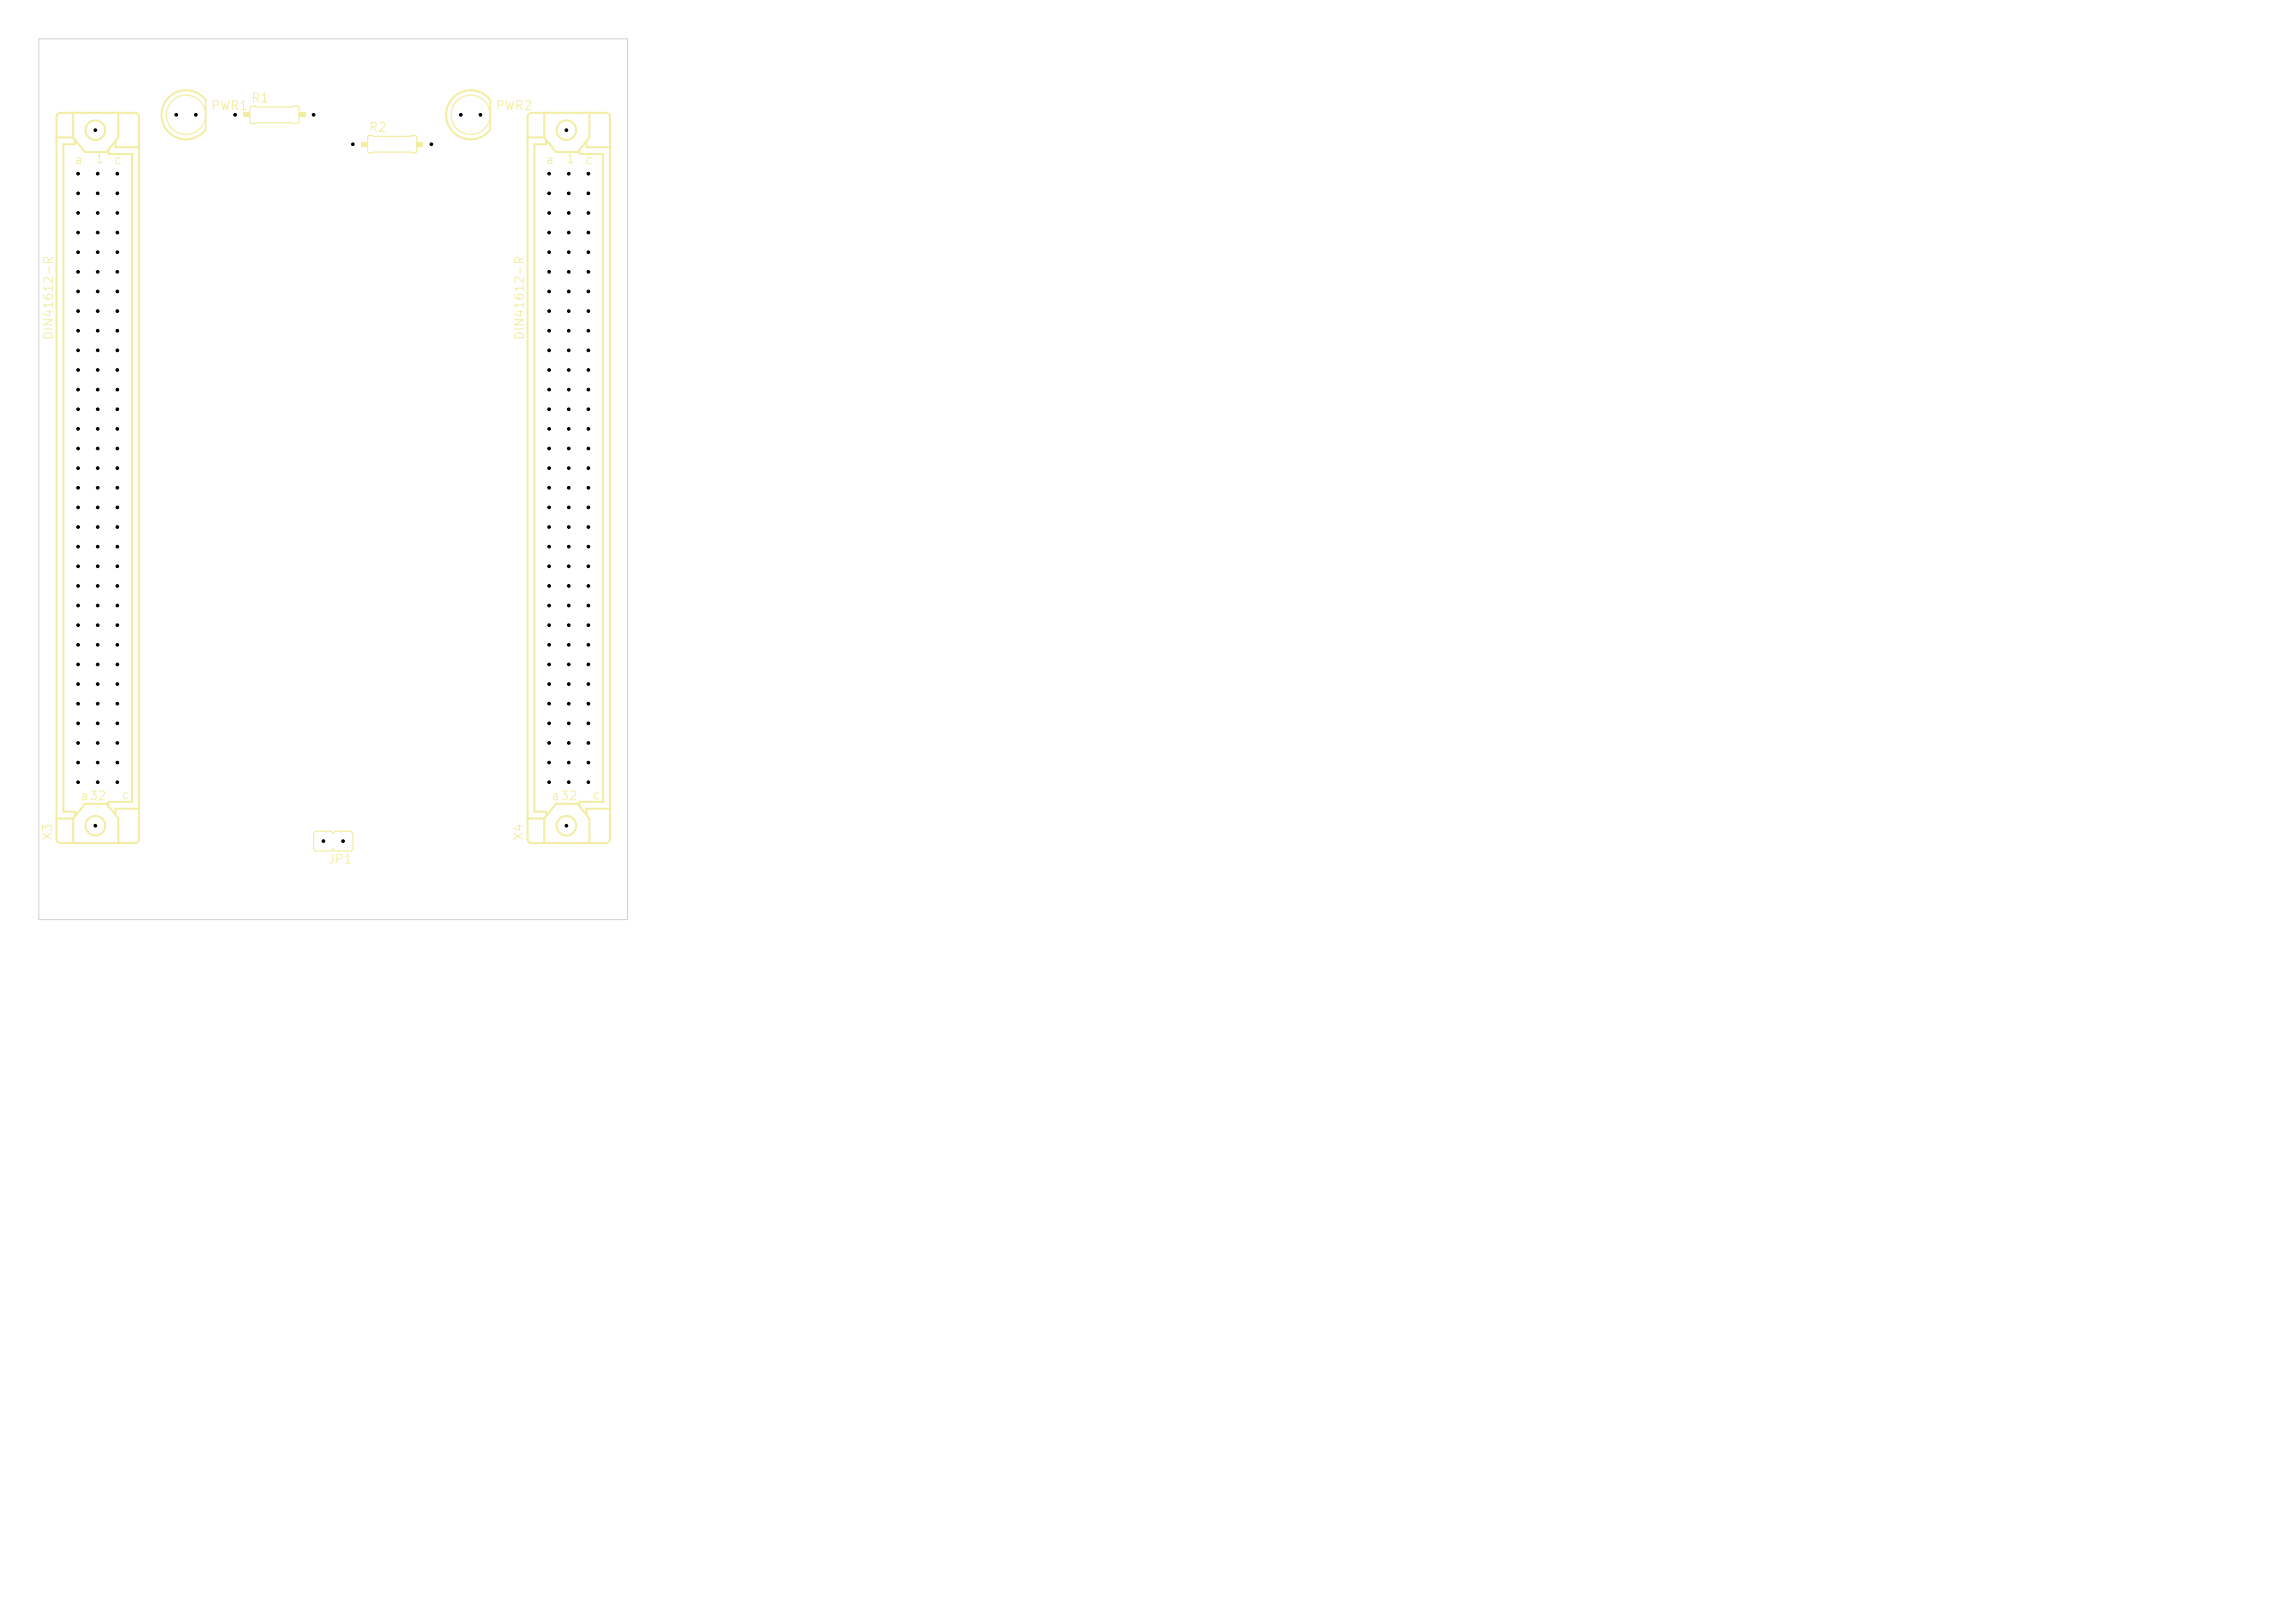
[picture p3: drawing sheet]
<svg xmlns="http://www.w3.org/2000/svg" width="297mm" height="210mm" viewBox="0 0 297 210" stroke-linecap="round" stroke-linejoin="round" font-family="sans-serif">
<defs><g id="words">
<g font-size="1.2" fill="#f2eda1">
<text x="27.2" y="14.5">PWR1</text>
<text x="32.4" y="13.5">R1</text>
<text x="47.7" y="17.3">R2</text>
<text x="64" y="14.5">PWR2</text>
<text x="7" y="108.9" transform="rotate(-90 7 108.9)">X3</text>
<text x="42.3" y="112">JP1</text>
<text x="68" y="108.9" transform="rotate(-90 68 108.9)">X4</text>
</g>
<g font-size="1.1" fill="#f2eda1">
<text x="9.6" y="21.5">a</text>
<text x="12.2" y="21.4">1</text>
<text x="14.6" y="21.5">c</text>
<text x="70.5" y="21.5">a</text>
<text x="73.2" y="21.4">1</text>
<text x="75.6" y="21.5">c</text>
<text x="7.1" y="44.1" transform="rotate(-90 7.1 44.1)">DIN41612-R</text>
<text x="68.1" y="44.1" transform="rotate(-90 68.1 44.1)">DIN41612-R</text>
<text x="10.3" y="103.8">a32</text>
<text x="15.6" y="103.7">c</text>
<text x="71.3" y="103.8">a32</text>
<text x="76.6" y="103.7">c</text>
</g>
</g></defs>
<g fill="none" stroke="#f2eda1" stroke-width=".15">
<path d="M47.6 17.6l.6-.1 .1 .1h4.9l.1-.1h.5l.1 .3v1.8l-.2 .2h-.4l-.1-.1h-4.9l-.1 .1h-.5l-.1-.2v-1.8zM40.8 107.6h2.1l.2 .2 .3-.2h2l.3 .2v2.1l-.3 .2h-2l-.3-.2-.2 .2h-2.1l-.2-.2v-2.1z"/>
<circle cx="24.1" cy="14.9" r="2.54"/>
</g>
<path d="M26.6 13v3.8" fill="none" stroke="#f2eda1" stroke-width=".2"/>
<path d="M26.6 12.9a3.2 3.2 0 0 0-4.7-.4 3.2 3.2 0 0 0 0 4.7 3.2 3.2 0 0 0 4.7-.4" fill="none" stroke="#f2eda1" stroke-width=".25"/>
<g fill="#f2eda1">
<path d="M46.7 18.4h.9v.6h-.9z"/>
<path d="M53.9 18.4h.9v.6h-.9z"/>
</g>
<path d="M63.4 13v3.8" fill="none" stroke="#f2eda1" stroke-width=".2"/>
<path d="M63.4 12.9a3.2 3.2 0 0 0-4.6-.4 3.2 3.2 0 0 0 0 4.7 3.2 3.2 0 0 0 4.6-.4" fill="none" stroke="#f2eda1" stroke-width=".25"/>
<g fill="none" stroke="#f2eda1" stroke-width=".15">
<path d="M32.4 13.8l.6-.1 .1 .1h4.8l.1-.1h.5l.2 .2v1.9l-.3 .2h-.4l-.1-.1h-4.8l-.1 .1h-.5l-.2-.2v-1.8z"/>
<circle cx="60.9" cy="14.9" r="2.54"/>
</g>
<g fill="#f2eda1">
<path d="M31.5 14.6h.8v.6h-.8z"/>
<path d="M38.7 14.6h.8v.6h-.8z"/>
</g>
<g fill="none" stroke="#f2eda1" stroke-width=".25">
<path d="M7.3 17.8h2.2M7.5 14.7l.3-.1h9.7a.51 .51 0 0 1 .5 .5v93.5a.51 .51 0 0 1-.5 .5h-9.7a.51 .51 0 0 1-.5-.5v-93.5zM9.5 14.6v3.2M9.7 18.2v.5h-1.5v86.3h1.5v.5M14 19.4v.5h3.1v83.9h-3.1v.6l-.2-.4M14.9 18.3v.7h3.1M15.3 14.6v3.2l-1.5 1.9h-2.8l-1.5-1.9M68.3 17.8h2.1M68.4 14.7l.4-.1h9.6a.51 .51 0 0 1 .5 .5v93.5a.51 .51 0 0 1-.5 .5h-9.6a.51 .51 0 0 1-.5-.5v-93.5zM70.4 14.6v3.2M70.7 18.2v.5h-1.5v86.3h1.5v.5M75 19.4v.5h3v83.9h-3v.6l-.3-.4"/>
<path d="M75.9 18.3v.7h3M76.3 14.6v3.2l-1.6 1.9h-2.7l-1.6-1.9M7.3 105.9h2.2M9.5 105.9v3.2M13.8 104h-2.8l-1.5 1.9M13.8 104l1.5 1.9v3.2M18 104.6h-3.1v.8M68.3 105.9h2.1M70.4 105.9v3.2M74.7 104h-2.7l-1.6 1.9M74.7 104l1.6 1.9v3.2M78.9 104.6h-3v.8"/>
<circle cx="12.3" cy="16.8" r="1.27"/>
<circle cx="73.3" cy="16.8" r="1.27"/>
<circle cx="12.3" cy="106.8" r="1.27"/>
<circle cx="73.3" cy="106.8" r="1.27"/>
</g>
<path d="M5 5h76.2v114h-76.2z" fill="none" stroke="#d0d2cd" stroke-width=".13"/>
<g fill="#000" stroke="#000" stroke-width=".13">
<circle cx="12.3" cy="16.8" r=".17"/>
<circle cx="22.8" cy="14.9" r=".17"/>
<circle cx="25.3" cy="14.9" r=".17"/>
<circle cx="30.4" cy="14.9" r=".18"/>
<circle cx="40.6" cy="14.9" r=".18"/>
<circle cx="45.7" cy="18.7" r=".18"/>
<circle cx="55.8" cy="18.7" r=".18"/>
<circle cx="59.6" cy="14.9" r=".18"/>
<circle cx="62.2" cy="14.9" r=".18"/>
<circle cx="73.3" cy="16.8" r=".18"/>
<circle cx="10.1" cy="37.7" r=".17"/>
<circle cx="10.1" cy="30.1" r=".17"/>
<circle cx="10.1" cy="32.6" r=".17"/>
<circle cx="10.1" cy="35.2" r=".17"/>
<circle cx="10.1" cy="22.5" r=".17"/>
<circle cx="10.1" cy="27.6" r=".17"/>
<circle cx="10.1" cy="25" r=".17"/>
<circle cx="12.6" cy="27.6" r=".17"/>
<circle cx="12.6" cy="32.6" r=".17"/>
<circle cx="12.6" cy="25" r=".17"/>
<circle cx="12.6" cy="22.5" r=".17"/>
<circle cx="12.6" cy="30.1" r=".17"/>
<circle cx="12.6" cy="35.2" r=".17"/>
<circle cx="12.6" cy="37.7" r=".17"/>
<circle cx="15.2" cy="30.1" r=".17"/>
<circle cx="15.2" cy="27.6" r=".17"/>
<circle cx="15.2" cy="22.5" r=".17"/>
<circle cx="15.2" cy="32.6" r=".17"/>
<circle cx="15.2" cy="35.2" r=".17"/>
<circle cx="15.2" cy="25" r=".17"/>
<circle cx="15.2" cy="37.7" r=".17"/>
<circle cx="71.1" cy="27.6" r=".18"/>
<circle cx="71.1" cy="37.7" r=".18"/>
<circle cx="71.1" cy="25" r=".18"/>
<circle cx="71.1" cy="22.5" r=".18"/>
<circle cx="71.1" cy="32.6" r=".18"/>
<circle cx="71.1" cy="30.1" r=".18"/>
<circle cx="71.1" cy="35.2" r=".18"/>
<circle cx="73.6" cy="22.5" r=".18"/>
<circle cx="73.6" cy="27.6" r=".18"/>
<circle cx="73.6" cy="37.7" r=".18"/>
<circle cx="73.6" cy="25" r=".18"/>
<circle cx="73.6" cy="30.1" r=".18"/>
<circle cx="73.6" cy="32.6" r=".18"/>
<circle cx="73.6" cy="35.2" r=".18"/>
<circle cx="76.1" cy="25" r=".18"/>
<circle cx="76.1" cy="27.6" r=".18"/>
<circle cx="76.1" cy="35.2" r=".18"/>
<circle cx="76.1" cy="22.5" r=".18"/>
<circle cx="76.1" cy="37.7" r=".18"/>
<circle cx="76.1" cy="30.1" r=".18"/>
<circle cx="76.1" cy="32.6" r=".18"/>
<circle cx="10.1" cy="40.3" r=".17"/>
<circle cx="10.1" cy="42.8" r=".17"/>
<circle cx="10.1" cy="55.5" r=".17"/>
<circle cx="10.1" cy="50.4" r=".17"/>
<circle cx="10.1" cy="53" r=".17"/>
<circle cx="10.1" cy="58" r=".17"/>
<circle cx="10.1" cy="45.3" r=".17"/>
<circle cx="10.1" cy="47.9" r=".17"/>
<circle cx="12.6" cy="42.8" r=".17"/>
<circle cx="12.6" cy="40.3" r=".17"/>
<circle cx="12.6" cy="58" r=".17"/>
<circle cx="12.6" cy="55.5" r=".17"/>
<circle cx="12.6" cy="45.3" r=".17"/>
<circle cx="12.6" cy="50.4" r=".17"/>
<circle cx="12.6" cy="53" r=".17"/>
<circle cx="12.6" cy="47.9" r=".17"/>
<circle cx="15.2" cy="42.8" r=".17"/>
<circle cx="15.2" cy="40.3" r=".17"/>
<circle cx="15.2" cy="55.5" r=".17"/>
<circle cx="15.2" cy="58" r=".17"/>
<circle cx="15.2" cy="53" r=".17"/>
<circle cx="15.2" cy="50.4" r=".17"/>
<circle cx="15.2" cy="45.3" r=".17"/>
<circle cx="15.2" cy="47.9" r=".17"/>
<circle cx="71.1" cy="42.8" r=".18"/>
<circle cx="71.1" cy="40.3" r=".18"/>
<circle cx="71.1" cy="58" r=".18"/>
<circle cx="71.1" cy="45.3" r=".18"/>
<circle cx="71.1" cy="53" r=".18"/>
<circle cx="71.1" cy="55.5" r=".18"/>
<circle cx="71.1" cy="47.9" r=".18"/>
<circle cx="71.1" cy="50.4" r=".18"/>
<circle cx="73.6" cy="40.3" r=".18"/>
<circle cx="73.6" cy="42.8" r=".18"/>
<circle cx="73.6" cy="45.3" r=".18"/>
<circle cx="73.6" cy="53" r=".18"/>
<circle cx="73.6" cy="55.5" r=".18"/>
<circle cx="73.6" cy="47.9" r=".18"/>
<circle cx="73.6" cy="58" r=".18"/>
<circle cx="73.6" cy="50.4" r=".18"/>
<circle cx="76.1" cy="42.8" r=".18"/>
<circle cx="76.1" cy="40.3" r=".18"/>
<circle cx="76.1" cy="47.9" r=".18"/>
<circle cx="76.1" cy="58" r=".18"/>
<circle cx="76.1" cy="50.4" r=".18"/>
<circle cx="76.1" cy="55.5" r=".18"/>
<circle cx="76.1" cy="45.3" r=".18"/>
<circle cx="76.1" cy="53" r=".18"/>
<circle cx="10.1" cy="70.7" r=".17"/>
<circle cx="10.1" cy="65.7" r=".17"/>
<circle cx="10.1" cy="73.3" r=".17"/>
<circle cx="10.1" cy="68.2" r=".17"/>
<circle cx="10.1" cy="78.4" r=".17"/>
<circle cx="10.1" cy="60.6" r=".17"/>
<circle cx="10.1" cy="63.1" r=".17"/>
<circle cx="10.1" cy="75.8" r=".17"/>
<circle cx="12.6" cy="63.1" r=".17"/>
<circle cx="12.6" cy="65.7" r=".17"/>
<circle cx="12.6" cy="70.7" r=".17"/>
<circle cx="12.6" cy="60.6" r=".17"/>
<circle cx="12.6" cy="73.3" r=".17"/>
<circle cx="12.6" cy="78.4" r=".17"/>
<circle cx="12.6" cy="68.2" r=".17"/>
<circle cx="12.6" cy="75.8" r=".17"/>
<circle cx="15.2" cy="65.7" r=".17"/>
<circle cx="15.2" cy="78.4" r=".17"/>
<circle cx="15.2" cy="70.7" r=".17"/>
<circle cx="15.2" cy="73.3" r=".17"/>
<circle cx="15.2" cy="75.8" r=".17"/>
<circle cx="15.2" cy="68.2" r=".17"/>
<circle cx="15.2" cy="63.1" r=".17"/>
<circle cx="15.2" cy="60.6" r=".17"/>
<circle cx="71.1" cy="63.1" r=".18"/>
<circle cx="71.1" cy="78.4" r=".18"/>
<circle cx="71.1" cy="73.3" r=".18"/>
<circle cx="71.1" cy="65.7" r=".18"/>
<circle cx="71.1" cy="68.2" r=".18"/>
<circle cx="71.1" cy="75.8" r=".18"/>
<circle cx="71.1" cy="60.6" r=".18"/>
<circle cx="71.1" cy="70.7" r=".18"/>
<circle cx="73.6" cy="68.2" r=".18"/>
<circle cx="73.6" cy="78.4" r=".18"/>
<circle cx="73.6" cy="65.7" r=".18"/>
<circle cx="73.6" cy="73.3" r=".18"/>
<circle cx="73.6" cy="60.6" r=".18"/>
<circle cx="73.6" cy="63.1" r=".18"/>
<circle cx="73.6" cy="75.8" r=".18"/>
<circle cx="73.6" cy="70.7" r=".18"/>
<circle cx="76.1" cy="63.1" r=".18"/>
<circle cx="76.1" cy="65.7" r=".18"/>
<circle cx="76.1" cy="73.3" r=".18"/>
<circle cx="76.1" cy="70.7" r=".18"/>
<circle cx="76.1" cy="60.6" r=".18"/>
<circle cx="76.1" cy="78.4" r=".18"/>
<circle cx="76.1" cy="68.2" r=".18"/>
<circle cx="76.1" cy="75.8" r=".18"/>
<circle cx="10.1" cy="83.4" r=".17"/>
<circle cx="10.1" cy="80.9" r=".17"/>
<circle cx="10.1" cy="86" r=".17"/>
<circle cx="10.1" cy="91.1" r=".17"/>
<circle cx="10.1" cy="93.6" r=".17"/>
<circle cx="10.1" cy="96.1" r=".17"/>
<circle cx="10.1" cy="88.5" r=".17"/>
<circle cx="10.1" cy="98.7" r=".17"/>
<circle cx="12.6" cy="98.7" r=".17"/>
<circle cx="12.6" cy="91.1" r=".17"/>
<circle cx="12.6" cy="83.4" r=".17"/>
<circle cx="12.6" cy="80.9" r=".17"/>
<circle cx="12.6" cy="93.6" r=".17"/>
<circle cx="12.6" cy="96.1" r=".17"/>
<circle cx="12.6" cy="88.5" r=".17"/>
<circle cx="12.6" cy="86" r=".17"/>
<circle cx="15.2" cy="83.4" r=".17"/>
<circle cx="15.2" cy="80.9" r=".17"/>
<circle cx="15.2" cy="86" r=".17"/>
<circle cx="15.2" cy="88.5" r=".17"/>
<circle cx="15.2" cy="91.1" r=".17"/>
<circle cx="15.2" cy="93.6" r=".17"/>
<circle cx="15.2" cy="96.1" r=".17"/>
<circle cx="15.2" cy="98.7" r=".17"/>
<circle cx="71.1" cy="80.9" r=".18"/>
<circle cx="71.1" cy="86" r=".18"/>
<circle cx="71.1" cy="88.5" r=".18"/>
<circle cx="71.1" cy="91.1" r=".18"/>
<circle cx="71.1" cy="83.4" r=".18"/>
<circle cx="71.1" cy="96.1" r=".18"/>
<circle cx="71.1" cy="98.7" r=".18"/>
<circle cx="71.1" cy="93.6" r=".18"/>
<circle cx="73.6" cy="93.6" r=".18"/>
<circle cx="73.6" cy="80.9" r=".18"/>
<circle cx="73.6" cy="83.4" r=".18"/>
<circle cx="73.6" cy="88.5" r=".18"/>
<circle cx="73.6" cy="91.1" r=".18"/>
<circle cx="73.6" cy="86" r=".18"/>
<circle cx="73.6" cy="98.7" r=".18"/>
<circle cx="73.6" cy="96.1" r=".18"/>
<circle cx="76.1" cy="98.7" r=".18"/>
<circle cx="76.1" cy="91.1" r=".18"/>
<circle cx="76.1" cy="80.9" r=".18"/>
<circle cx="76.1" cy="93.6" r=".18"/>
<circle cx="76.1" cy="83.4" r=".18"/>
<circle cx="76.1" cy="86" r=".18"/>
<circle cx="76.1" cy="88.5" r=".18"/>
<circle cx="76.1" cy="96.1" r=".18"/>
<circle cx="10.1" cy="101.2" r=".17"/>
<circle cx="12.3" cy="106.8" r=".17"/>
<circle cx="12.6" cy="101.2" r=".17"/>
<circle cx="15.2" cy="101.2" r=".17"/>
<circle cx="41.9" cy="108.8" r=".18"/>
<circle cx="44.4" cy="108.8" r=".18"/>
<circle cx="71.1" cy="101.2" r=".18"/>
<circle cx="73.3" cy="106.8" r=".18"/>
<circle cx="73.6" cy="101.2" r=".18"/>
<circle cx="76.1" cy="101.2" r=".18"/>
</g>
<use href="#words"/>
</svg>
